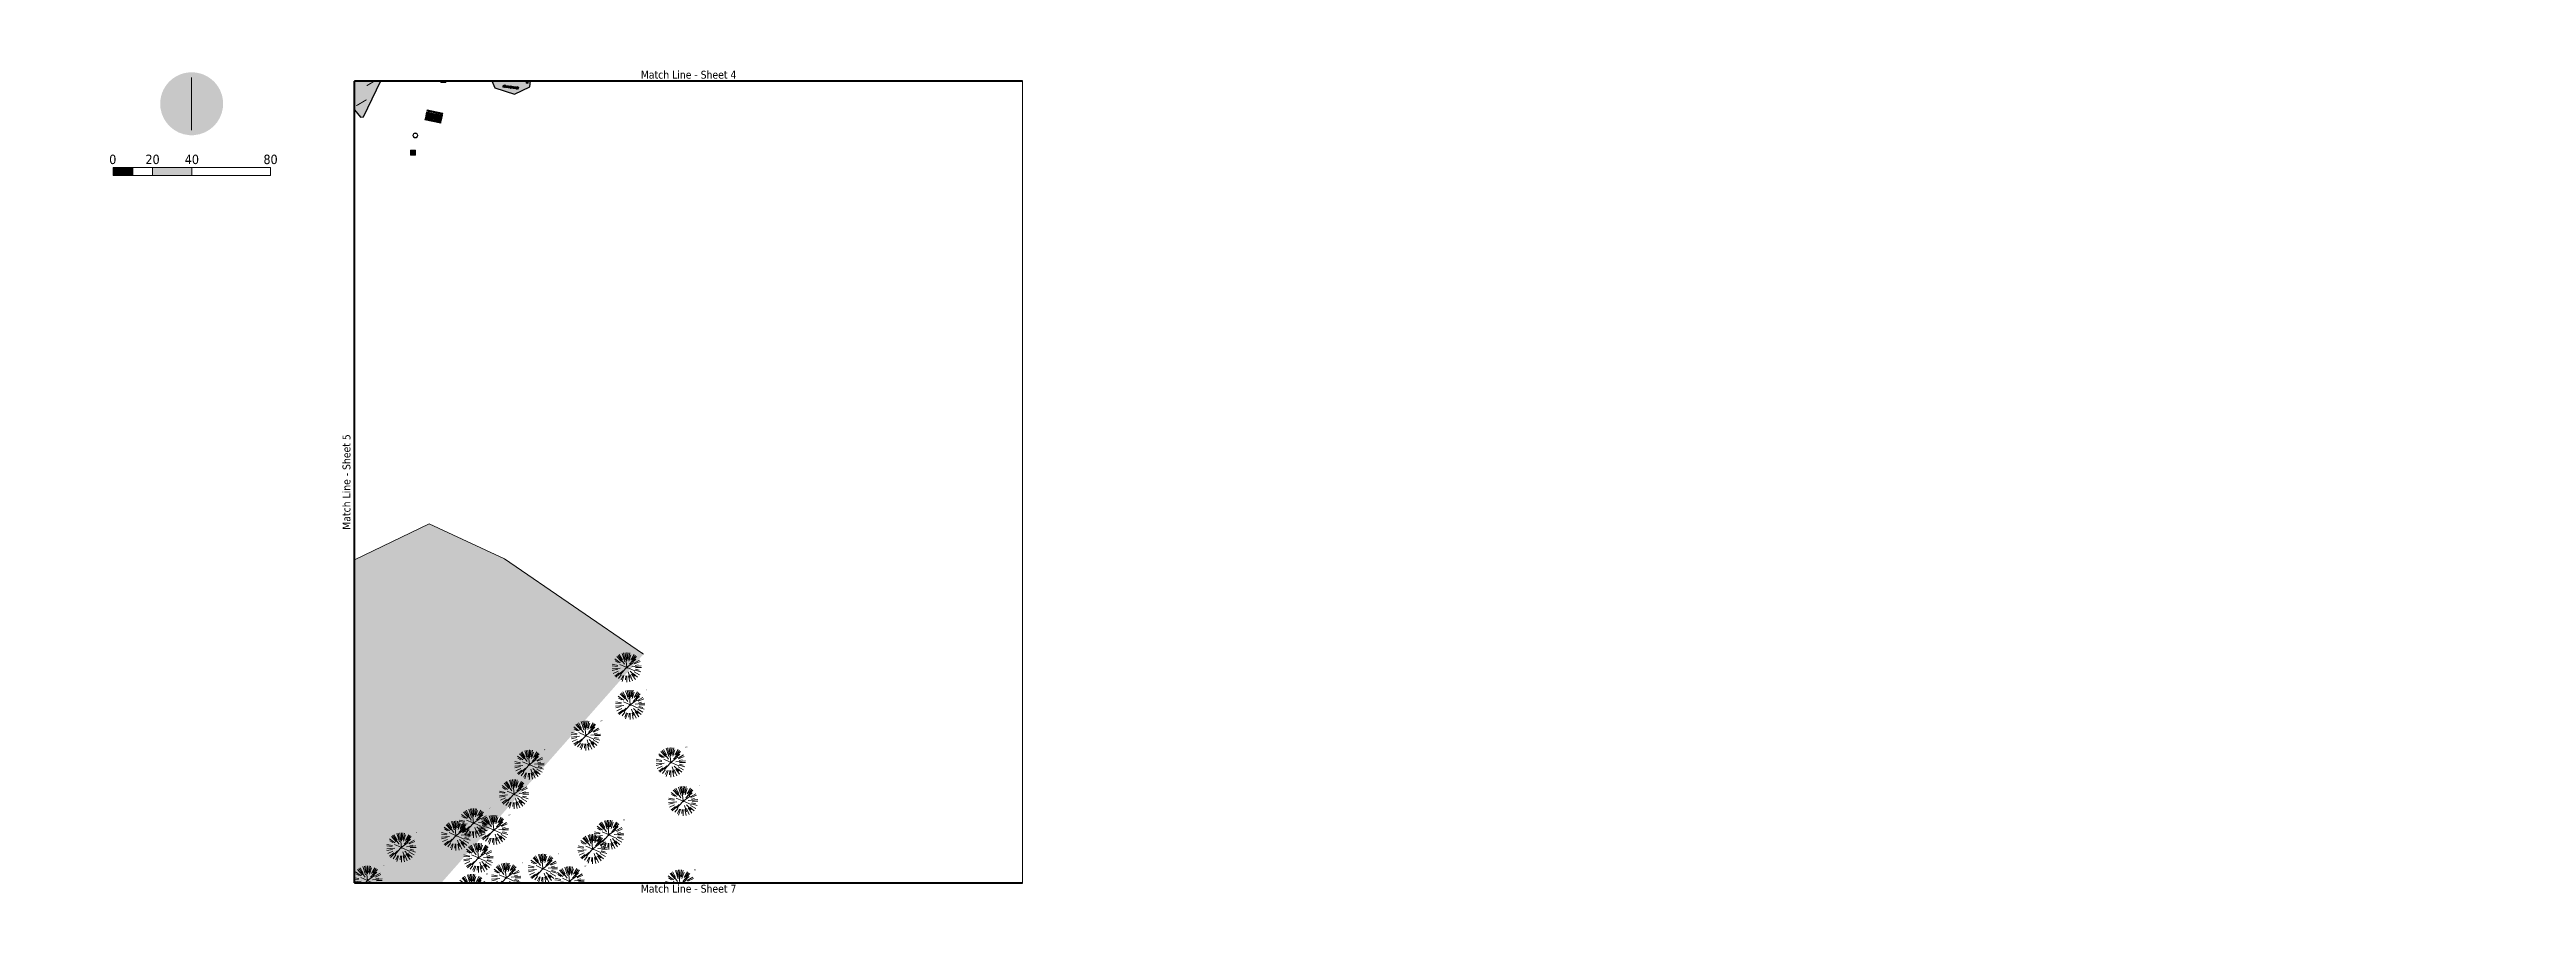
# Paper-space layout '6' of a CAD drawing. Header units: feet. Extents: x 0 to 31.5, y 0 to 11.
# The model-space entities are those that its viewports show. They can reach past a viewport. Long polylines and large blocks are cut down to what shows.
import ezdxf
from ezdxf.enums import TextEntityAlignment as Align

# ---------------------------------------------------------------- set-up
doc = ezdxf.new("R2010")
doc.units = ezdxf.units.FT
doc.header["$LTSCALE"] = 0.75
doc.header["$MEASUREMENT"] = 0
doc.layers.add('0-TTLB-NPLT', color=3, linetype='Continuous', lineweight=5, plot=False)
for name, color, linetype, lineweight in [('C-ANNO-TEXT-1', 7, 'Continuous', 20), ('V-PVMT-ASPH', 41, 'Continuous', 25), ('V-PVMT-CURB', 121, 'Continuous', 25), ('V-PVMT-HTCH-ASPH', 9, 'Continuous', 13), ('V-SITE-SURV', 4, 'Continuous', 18), ('V-SITE-VEGE', 55, 'Continuous', 18)]:
    doc.layers.add(name, color=color, linetype=linetype, lineweight=lineweight)
doc.layers.add('V-SITE-FLOOD', color=4, linetype='Continuous', lineweight=13, true_color=0x00ffff)
doc.styles.add('SEI Annotative', font='tahoma.ttf', dxfattribs={"height": 0.1})
doc.styles.add('SEI-Dim & Leader', font='tahoma.ttf')

# ---------------------------------------------------------------- blocks, each defined once
blk = doc.blocks.new('0-North Arrow - Round')
at = {"true_color": 0xffffff}
h = blk.add_hatch(color=7, dxfattribs=at)
h.dxf.hatch_style = 1
edge = h.paths.add_edge_path()
edge.add_line((0, 0.367), (-0.399, 0.032))
edge.add_ellipse((0, 0), major_axis=(0.283, 0.283), ratio=1, start_angle=130.4438, end_angle=135)
edge.add_ellipse((0, 0), major_axis=(0.283, 0.283), ratio=1, start_angle=135, end_angle=143.2383)
edge.add_line((-0.396, -0.057), (-0.035, 0.246))
edge.add_line((-0.035, 0.246), (-0.035, -0.398))
edge.add_ellipse((0, 0), major_axis=(0.283, 0.283), ratio=1, start_angle=219.9802, end_angle=230.0198)
edge.add_line((0.035, -0.398), (0.035, 0.248))
edge.add_line((0.035, 0.248), (0.397, -0.051))
edge.add_ellipse((0, 0), major_axis=(0.283, 0.283), ratio=1, start_angle=307.7122, end_angle=315)
edge.add_ellipse((0, 0), major_axis=(-0.283, 0.283), ratio=1, start_angle=225, end_angle=230.5831)
edge.add_line((0.398, 0.039), (0, 0.367))
h = blk.add_hatch(color=256)
h.dxf.hatch_style = 1
edge = h.paths.add_edge_path()
edge.add_ellipse((0, 0), major_axis=(-0.283, 0.283), ratio=1, start_angle=230.5831, end_angle=400.4438)
edge.add_line((-0.399, 0.032), (0, 0.367))
edge.add_line((0, 0.367), (0.398, 0.039))
h = blk.add_hatch(color=256)
h.dxf.hatch_style = 1
edge = h.paths.add_edge_path()
edge.add_ellipse((0, 0), major_axis=(0.283, 0.283), ratio=1, start_angle=143.2383, end_angle=219.9802)
edge.add_line((-0.035, -0.398), (-0.035, 0.246))
edge.add_line((-0.035, 0.246), (-0.396, -0.057))
h = blk.add_hatch(color=256)
h.dxf.hatch_style = 1
edge = h.paths.add_edge_path()
edge.add_ellipse((0, 0), major_axis=(-0.283, 0.283), ratio=1, start_angle=140.0198, end_angle=217.7122)
edge.add_line((0.397, -0.051), (0.035, 0.248))
edge.add_line((0.035, 0.248), (0.035, -0.398))
at = {"color": 7, "true_color": 0xffffff, "flags": 128}
blk.add_lwpolyline([(0, 0.335), (0, -0.335)], dxfattribs=at)
blk = doc.blocks.new('0-Scale 1')
for p, q in [((0, 0.05), (1, 0.05)), ((0, 0.05), (0, 0)), ((0, 0), (1, 0)), ((0.125, 0.05), (0.125, 0)), ((0.25, 0.05), (0.25, 0)), ((0.5, 0.05), (0.5, 0)), ((1, 0.05), (1, 0))]:
    blk.add_line(p, q)
for points in [[(0, 0.05), (0.125, 0.05), (0, 0), (0.125, 0)], [(0.25, 0.05), (0.5, 0.05), (0.25, 0), (0.5, 0)]]:
    blk.add_solid(points)
at = {"style": 'SEI-Dim & Leader', "flags": 1}
blk.add_attdef('SCALE', (0.215, -0.155), '', height=0.1, dxfattribs=at)
blk = doc.blocks.new('Bench')
at = {"layer": 'V-SITE-SURV', "transparency": 33554457}
h = blk.add_hatch(color=256, dxfattribs=at)
h.dxf.hatch_style = 1
h.paths.add_polyline_path([(8.1, 0), (8.1, 0.7), (0, 0.3), (0, -0.3)])
h.paths.add_polyline_path([(1, -0.3), (0.8, -0.3), (0.8, -0.5), (1, -0.4)])
h.paths.add_polyline_path([(0.9, 0.6), (0.7, 0.6), (0.7, 0.4), (0.9, 0.4)], flags=17)
h.paths.add_polyline_path([(8, 0.9), (8, 1.1), (0, 0.7), (0, 0.6)])
h.paths.add_polyline_path([(0.9, 0.9), (0.7, 0.9), (0.7, 0.8), (0.9, 0.8)], flags=17)
h.paths.add_polyline_path([(4.1, 0.8), (3.9, 0.7), (3.9, 0.5), (4.1, 0.5)])
h.paths.add_polyline_path([(4.1, 1), (3.9, 1), (3.9, 0.9), (4.1, 0.9)], flags=17)
h.paths.add_polyline_path([(4.1, -0.2), (3.9, -0.2), (4, -0.3), (4.2, -0.3)], flags=17)
h.paths.add_polyline_path([(7.3, 0), (7.1, 0), (7.1, -0.2), (7.3, -0.2)], flags=17)
h.paths.add_polyline_path([(7.3, 0.9), (7.1, 0.9), (7.1, 0.6), (7.3, 0.6)], flags=17)
h.paths.add_polyline_path([(7.3, 1.1), (7.1, 1.1), (7.1, 1), (7.3, 1)])
at = {"layer": 'V-SITE-SURV', "flags": 128}
for points in [[(0, 0.7), (8, 1.1)], [(8, 1.1), (0, 0.7)], [(0, 0.6), (8, 0.9)], [(0, 0.6), (0, 0.7)], [(0.9, 0.8), (0.9, 0.9), (0.7, 0.9), (0.7, 0.8)], [(0.7, 0.6), (0.7, 0.4)], [(0.9, 0.4), (0.9, 0.6)], [(4.1, 0.9), (4.1, 1), (3.9, 1), (3.9, 0.9)], [(3.9, 0.7), (3.9, 0.5)], [(4.1, 0.5), (4.1, 0.8)], [(7.1, 1), (7.1, 1.1), (7.3, 1.1), (7.3, 1)], [(7.1, 0.6), (7.1, 0.9)], [(7.3, 0.9), (7.3, 0.6)], [(8, 0.9), (8, 1.1)], [(0.8, -0.3), (0.8, -0.5), (1, -0.4), (1, -0.3)], [(3.9, -0.2), (4, -0.3), (4.2, -0.3), (4.1, -0.2)], [(7.3, 0), (7.3, -0.2), (7.1, -0.2), (7.1, 0)]]:
    blk.add_lwpolyline(points, dxfattribs=at)
blk.add_lwpolyline([(0, -0.3), (0, 0.3), (8.1, 0.7), (8.1, 0)], close=True, dxfattribs=at)
blk = doc.blocks.new('Grill')
at = {"layer": 'V-SITE-SURV', "transparency": 33554457}
h = blk.add_hatch(color=256, dxfattribs=at)
h.dxf.hatch_style = 1
h.paths.add_polyline_path([(-1.25, 1.25), (1.25, 1.25), (1.25, -1.25), (-1.25, -1.25)])
at = {"layer": 'V-SITE-SURV', "flags": 128}
blk.add_lwpolyline([(-1.25, 1.25), (1.25, 1.25), (1.25, -1.25), (-1.25, -1.25)], close=True, dxfattribs=at)
blk = doc.blocks.new('Pinic Table')
at = {"layer": 'V-SITE-SURV', "transparency": 33554457}
h = blk.add_hatch(color=256, dxfattribs=at)
h.dxf.hatch_style = 1
h.paths.add_polyline_path([(4.6, -0.9), (4.1, -0.9), (4.1, -1.1), (4.6, -1.1)])
h.paths.add_polyline_path([(1.1, -0.9), (0.7, -0.9), (0.7, -1.1), (1.1, -1.1)])
h.paths.add_polyline_path([(4.6, -7.1), (4.1, -7.1), (4.1, -7.3), (4.6, -7.3)])
h.paths.add_polyline_path([(1.1, -7.1), (0.7, -7.1), (0.7, -7.3), (1.1, -7.3)])
h.paths.add_polyline_path([(0.7, 0), (0, 0), (0, -8.2), (0.7, -8.2)])
h.paths.add_polyline_path([(1.1, -8.2), (1.1, 0), (4.1, 0), (4.1, -8.2)])
h.paths.add_polyline_path([(4.6, 0), (5.2, 0), (5.2, -8.2), (4.6, -8.2)])
at = {"layer": 'V-SITE-SURV', "flags": 128}
for points in [[(0.7, 0), (0, 0), (0, -8.2), (0.7, -8.2)], [(1.1, -8.2), (1.1, 0), (4.1, 0), (4.1, -8.2)], [(4.6, 0), (5.2, 0), (5.2, -8.2), (4.6, -8.2)]]:
    blk.add_lwpolyline(points, close=True, dxfattribs=at)
for points in [[(0.7, -0.9), (1.1, -0.9)], [(0.7, -1.1), (1.1, -1.1)], [(0.7, -7.1), (1.1, -7.1)], [(0.7, -7.3), (1.1, -7.3)], [(4.1, -0.9), (4.6, -0.9)], [(4.1, -1.1), (4.6, -1.1)], [(4.1, -7.1), (4.6, -7.1)], [(4.1, -7.3), (4.6, -7.3)]]:
    blk.add_lwpolyline(points, dxfattribs=at)
blk = doc.blocks.new('Fire Pit')
at = {"layer": 'V-SITE-SURV', "transparency": 33554457}
h = blk.add_hatch(color=256, dxfattribs=at)
h.dxf.hatch_style = 1
edge = h.paths.add_edge_path()
edge.add_arc((0, 0), 1.25, 0, 360)
edge = h.paths.add_edge_path(flags=17)
edge.add_arc((0, 0), 1.05, 0, 360)
at = {"layer": 'V-SITE-SURV'}
for radius in [1.25, 1.05]:
    blk.add_circle((0, 0), radius, dxfattribs=at)
blk = doc.blocks.new('V-SITE-VEGE-Coniferious Tree 2')
at = {"color": 0, "linetype": 'ByBlock'}
for p, q in [((-0.306, 0.032), (-0.497, 0.052)), ((-0.296, 0.063), (-0.489, 0.104)), ((-0.22, 0.16), (-0.405, 0.294)), ((-0.284, 0.164), (-0.393, 0.227)), ((-0.176, 0.195), (-0.335, 0.372)), ((-0.079, 0.109), (-0.294, 0.405)), ((-0.146, 0.253), (-0.25, 0.433)), ((-0.02, 0.009), (-0.232, 0.103)), ((-0.063, 0.193), (-0.155, 0.476)), ((-0.057, 0.27), (-0.104, 0.489)), ((0, 0.003), (-0.052, 0.497)), ((-0.001, -0.001), (0.235, 0.171)), ((0, 0.222), (0, 0.5)), ((0.029, 0.275), (0.052, 0.497)), ((0.057, 0.269), (0.104, 0.489)), ((0.069, 0.211), (0.138, 0.426)), ((0.098, 0.109), (0.335, 0.372)), ((0.139, 0.241), (0.25, 0.433)), ((0.173, 0.018), (0.497, 0.052)), ((0.187, 0.257), (0.294, 0.405)), ((0.192, 0.173), (0.312, 0.281)), ((0.249, 0.144), (0.433, 0.25)), ((0.266, 0.118), (0.457, 0.203)), ((0.287, 0.061), (0.388, 0.083)), ((0.302, 0), (0.5, 0)), ((-0.218, -0.023), (-0.497, -0.052)), ((-0.302, -0.064), (-0.489, -0.104)), ((-0.288, -0.128), (-0.457, -0.203)), ((-0.255, -0.185), (-0.405, -0.294)), ((-0.132, -0.119), (-0.372, -0.335)), ((-0.184, -0.254), (-0.277, -0.381)), ((-0.023, -0.026), (-0.214, -0.237)), ((-0.121, -0.273), (-0.186, -0.417)), ((-0.091, -0.28), (-0.155, -0.476)), ((-0.03, -0.282), (-0.044, -0.422)), ((0, -0.282), (0, -0.5)), ((0.018, -0.008), (0.272, -0.121)), ((0.048, -0.147), (0.119, -0.367)), ((0.061, -0.287), (0.104, -0.489)), ((0.113, -0.254), (0.203, -0.457)), ((0.114, -0.127), (0.272, -0.302)), ((0.169, -0.232), (0.294, -0.405)), ((0.225, -0.203), (0.372, -0.335)), ((0.256, -0.148), (0.433, -0.25)), ((0.289, -0.094), (0.476, -0.155)), ((0.294, -0.062), (0.427, -0.091))]:
    blk.add_line(p, q, dxfattribs=at)
blk.add_circle((0, 0), 0.0208)
blk = doc.blocks.new('*U102', base_point=(1135283, 648555.6))
at = {"layer": 'V-SITE-VEGE', "linetype": 'ByBlock', "insert": (1135290.3, 648562.9), "char_height": 0.6, "attachment_point": 7, "style": 'SEI-Dim & Leader'}
blk.add_mtext('15"', dxfattribs=at)
blk = doc.blocks.new('*U103', base_point=(1135283, 648555.6))
blk.add_blockref('*U102', (1135283, 648555.6))
blk = doc.blocks.new('*U104', base_point=(1135283, 648555.6))
at = {"xscale": 14.99981880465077, "yscale": 14.99981880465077, "zscale": 14.99981880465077}
blk.add_blockref('V-SITE-VEGE-Coniferious Tree 2', (1135283, 648555.6), dxfattribs=at)
blk.add_blockref('*U103', (1135283, 648555.6))

msp = doc.modelspace()

# ---------------------------------------------------------------- hatches: boundary and pattern name
at = {"layer": 'V-PVMT-HTCH-ASPH', "transparency": 33554483}
h = msp.add_hatch(color=256, dxfattribs=at)
h.dxf.hatch_style = 1
h.paths.add_polyline_path([(1134980.5, 648703.5), (1134971.6, 648717), (1134963.4, 648729.8), (1134961.2, 648739.9), (1134959.5, 648736.3), (1134937.5, 648694.3), (1134919.5, 648662), (1134925.5, 648658.1), (1134936.3, 648645), (1134945.3, 648634), (1134946.7, 648634.1), (1134962.4, 648666.2)])
h.paths.add_polyline_path([(1135032.6, 648659.1), (1135030.5, 648663.7), (1135026, 648666.9), (1135019.7, 648667.4), (1135011.9, 648665.9), (1135000.2, 648666.4), (1134989.2, 648666.7), (1134977.5, 648671.3), (1134971.4, 648676.5), (1134970, 648681.8), (1134962.6, 648666.5), (1134969.3, 648668.6), (1134977.7, 648666.8), (1134984.6, 648664.2), (1134997.7, 648662.5), (1135005.4, 648662.7), (1135010.1, 648661.3), (1135011, 648658.8), (1135010.3, 648655.9), (1135013.6, 648649), (1135023.5, 648645.7), (1135031.4, 648649.4)])
h.paths.add_polyline_path([(1135058.2, 648869), (1135066.5, 648893.1), (1135055.3, 648902.6), (1135045, 648911), (1135042.3, 648919.1), (1135036.2, 648904.3), (1135017.2, 648859.8), (1135007.7, 648840.6), (1135011, 648841.2), (1135013.7, 648839.5), (1135021.3, 648831.5), (1135036.5, 648816.5), (1135048.2, 648844.3)])
h.paths.add_polyline_path([(1135107.1, 648817.3), (1135104.1, 648826.3), (1135096.9, 648838.9), (1135085.5, 648848.2), (1135068.2, 648853.2), (1135061.3, 648859.8), (1135058.6, 648866), (1135058.2, 648869), (1135048.2, 648844.3), (1135061.3, 648847.1), (1135073.2, 648847.6), (1135088.8, 648841.5), (1135098.1, 648828.5), (1135091.7, 648825.3), (1135085.8, 648821.3), (1135084.3, 648815.7), (1135087.9, 648808.6), (1135093.6, 648805), (1135100.3, 648805.3), (1135103.8, 648808.6)])
h.paths.add_polyline_path([(1135103.2, 648977.4), (1135098.1, 648986.5), (1135090.4, 648987.2), (1135077.5, 648994.6), (1135074.6, 648998.7), (1135071.2, 648989.7), (1135068.1, 648982.2), (1135078.2, 648984.9), (1135086.7, 648983.6), (1135094.6, 648980.7), (1135090.1, 648969.7), (1135081, 648951.7), (1135069.2, 648918.1), (1135062.1, 648896.8), (1135066.5, 648893.1), (1135073.4, 648916.8), (1135084.6, 648949.3), (1135093.6, 648967.1)])
h.paths.add_polyline_path([(1135078.1, 649039.2), (1135095.2, 649083.2), (1135097.9, 649099.4), (1135060.9, 649092.8), (1135056.8, 649091), (1135046, 649065.4), (1135034, 649031.4), (1135022.4, 648997.8), (1135009.7, 648960.5), (1135010.5, 648959.9), (1135027.1, 648962.6), (1135043.4, 648965.6), (1135048.3, 648964.5), (1135061, 648995.1)])
h.paths.add_polyline_path([(1135044.7, 649061.7), (1135033.9, 649063.7), (1135023.9, 649070.1), (1135015.1, 649073.7), (1134998.7, 649074.8), (1134988.5, 649075.2), (1134981.2, 649073.2), (1134975.3, 649067.7), (1134974.3, 649061.4), (1134980, 649055), (1134988.5, 649053.9), (1134994.3, 649058.2), (1134996.4, 649063.3), (1134997.6, 649069), (1134999.5, 649069.8), (1135014.6, 649069.7), (1135034.4, 649058.6), (1135040.2, 649049)])
h.paths.add_polyline_path([(1135007.3, 648984), (1135017.8, 648984.5), (1135021, 648993.9), (1135001.2, 648984.1), (1134989.5, 648981.1), (1134985.7, 648984.2), (1134979.1, 648988), (1134973.4, 648988), (1134968.3, 648984.6), (1134967, 648976), (1134973.5, 648968.5), (1134982.7, 648969.9), (1134992, 648977.8)])
h.paths.add_polyline_path([(1134804.2, 649120.7), (1134794.4, 649131.6), (1134780.4, 649143.6), (1134774.1, 649149.5), (1134770.7, 649156.8), (1134759.2, 649146), (1134758.9, 649145.8), (1134771.1, 649143.6), (1134781.9, 649137.5), (1134792.9, 649126.5), (1134793.4, 649121.2), (1134786, 649111.4), (1134786.1, 649102.3), (1134795.2, 649096.8), (1134802.7, 649099.9), (1134808, 649107.6)])
h.paths.add_polyline_path([(1134838.6, 649166.1), (1134832, 649168.4), (1134826.9, 649167.1), (1134822.1, 649164.8), (1134812.4, 649170.6), (1134805.5, 649176), (1134801.2, 649185.7), (1134787, 649171.8), (1134797.1, 649173), (1134804.3, 649171.5), (1134820.2, 649159.7), (1134829.8, 649149.6), (1134837.8, 649149.3), (1134843, 649157.1)])
h.paths.add_polyline_path([(1134821.4, 649205.1), (1134829.6, 649212.9), (1134818.2, 649216.5), (1134792, 649225.2), (1134769.9, 649204.1), (1134736.1, 649171.3), (1134700.9, 649137.4), (1134690.3, 649125.7), (1134695.5, 649125.2), (1134717.2, 649118.9), (1134726.8, 649116.6), (1134728.9, 649117.8), (1134740.2, 649128), (1134759.2, 649146), (1134770.7, 649156.8), (1134773.5, 649159.5), (1134786.6, 649171.4), (1134804.2, 649188.7)])
h.paths.add_polyline_path([(1135113.2, 649272.7), (1135102, 649272.8), (1135100.3, 649265), (1135102.5, 649256), (1135100.5, 649252.5), (1135093.1, 649247.6), (1135077.5, 649244.3), (1135058.6, 649242.4), (1135063.5, 649239.4), (1135064.4, 649239.4), (1135084.1, 649241.6), (1135098.6, 649246.2), (1135111.6, 649256.3), (1135118.3, 649261.3)])
h.paths.add_polyline_path([(1135043.2, 649251.7), (1135004.5, 649274.6), (1134990.1, 649283.1), (1134969.1, 649295), (1134965.4, 649295.3), (1134949, 649286.3), (1134930.2, 649277.5), (1134952.8, 649270.5), (1134995.9, 649242.9), (1135032.5, 649219), (1135032.6, 649221.5), (1135050.1, 649231.9), (1135063.5, 649239.4)])
h.paths.add_polyline_path([(1135007.4, 649343.8), (1135002.1, 649343.4), (1134997.6, 649341.9), (1134998, 649333.9), (1134999.9, 649327.5), (1134999.4, 649312.1), (1134994.9, 649292), (1134987.4, 649284.6), (1134990.1, 649283.1), (1134997.7, 649278.6), (1135002.5, 649306.2), (1135006, 649324), (1135009, 649334.4)])
h.paths.add_polyline_path([(1134772.4, 649222.9), (1134765.8, 649225.2), (1134757.9, 649224.3), (1134757.9, 649224.4), (1134740.7, 649225.1), (1134718.9, 649221.6), (1134699.8, 649213.5), (1134691.2, 649203.9), (1134673.1, 649190.1), (1134657.7, 649177.8), (1134644.1, 649165), (1134622.6, 649140.2), (1134610.9, 649123.4), (1134605.7, 649108.2), (1134604, 649096.9), (1134602.2, 649088), (1134606.9, 649082.6), (1134608.3, 649096.1), (1134609.4, 649107.5), (1134614.7, 649121.4), (1134625.6, 649138), (1134647.4, 649162.2), (1134660.3, 649174.9), (1134675.7, 649186.9), (1134695, 649196), (1134699.8, 649190.4), (1134706.9, 649180.1), (1134710.3, 649163.3), (1134722.3, 649175.1), (1134710.9, 649182.6), (1134706.4, 649193.8), (1134704.2, 649202.7), (1134705.5, 649207.2), (1134719.9, 649217.6), (1134741.9, 649221.6), (1134754.9, 649219.5), (1134758, 649216.6), (1134761.1, 649212.3)])
h.paths.add_polyline_path([(1134622.9, 649059.5), (1134614.3, 649073.9), (1134601.6, 649088.8), (1134582.9, 649053.5), (1134557, 649003.7), (1134546.4, 648980.4), (1134536.7, 648959.6), (1134533, 648948.3), (1134533.2, 648946.7), (1134544, 648933.8), (1134559, 648915.9), (1134567.7, 648955), (1134587.1, 648997.3), (1134610.2, 649042.8)])
h.paths.add_polyline_path([(1134582.6, 649052.9), (1134573.5, 649051.3), (1134563.6, 649051.3), (1134541.1, 649055.9), (1134527.5, 649059.5), (1134526.3, 649062.2), (1134520.2, 649071.5), (1134509.9, 649070.7), (1134505.5, 649061.1), (1134506.6, 649055.4), (1134518.9, 649051.8), (1134523.9, 649052.9), (1134527.5, 649053.7), (1134545.5, 649051.3), (1134564.2, 649046.2), (1134569.7, 649041), (1134573.9, 649036.2)])
h.paths.add_polyline_path([(1134555.6, 649000.6), (1134550.9, 648999.5), (1134541.6, 649001.3), (1134528.7, 649013.5), (1134517.6, 649025.1), (1134515.5, 649037.5), (1134503, 649040), (1134495.2, 649040.4), (1134489.5, 649034.7), (1134490.6, 649025.5), (1134493.9, 649021.2), (1134512.9, 649019.6), (1134516.6, 649019.6), (1134526.5, 649009.8), (1134539, 648996.9), (1134547.3, 648982.5)])
at = {"layer": 'V-SITE-FLOOD', "transparency": 33554457}
h = msp.add_hatch(color=256, dxfattribs=at)
h.dxf.hatch_style = 1
h.paths.add_polyline_path([(1134906.5, 648154.1), (1135089.1, 648360.8), (1135088.7, 648361.1), (1135018.4, 648409.4), (1134980.2, 648427.2), (1134932, 648403.8), (1134876, 648336.5), (1134869.5, 648266.5), (1134884.3, 648205.7)])

# ---------------------------------------------------------------- linework, layer by layer
at = {"layer": 'V-PVMT-ASPH', "flags": 128}
for points in [[(1134919.5, 648662), (1134925.5, 648658.1), (1134936.3, 648645), (1134945.3, 648634), (1134946.7, 648634.1), (1134962.4, 648666.2), (1134980.5, 648703.5), (1134971.6, 648717), (1134963.4, 648729.8), (1134961.2, 648739.9)], [(1134963, 648666.6), (1134969.3, 648668.6), (1134977.7, 648666.8), (1134984.6, 648664.2), (1134997.7, 648662.5), (1135005.4, 648662.7), (1135010.1, 648661.3), (1135011, 648658.8), (1135010.3, 648655.9), (1135013.6, 648649), (1135023.5, 648645.7), (1135031.4, 648649.4), (1135032.6, 648659.1), (1135030.5, 648663.7), (1135026, 648666.9), (1135019.7, 648667.4), (1135011.9, 648665.9), (1135000.2, 648666.4), (1134989.2, 648666.7), (1134977.5, 648671.3), (1134971.4, 648676.5), (1134970.1, 648681.4)]]:
    msp.add_lwpolyline(points, dxfattribs=at)
at = {"layer": 'V-PVMT-CURB', "const_width": 0.5, "flags": 128}
for points in [[(1134948.4, 648650), (1134953.6, 648653.1)], [(1134943.1, 648639.8), (1134948.3, 648642.9)]]:
    msp.add_lwpolyline(points, dxfattribs=at)
at = {"layer": 'V-SITE-FLOOD', "flags": 128}
msp.add_lwpolyline([(1134906.5, 648154.1), (1134884.3, 648205.7), (1134869.5, 648266.5), (1134876, 648336.5), (1134932, 648403.8), (1134980.2, 648427.2), (1135018.4, 648409.4), (1135088.7, 648361.1), (1135089.1, 648360.8)], dxfattribs=at)

# ---------------------------------------------------------------- block references
at = {"layer": 'V-SITE-SURV'}
for name, p in [('Grill', (1134987.4, 648652.9)), ('Fire Pit', (1134973.1, 648624.7)), ('Grill', (1134971.9, 648616))]:
    msp.add_blockref(name, p, dxfattribs=at)
for name, p, rotation in [('Bench', (1135025.7, 648648.9), 169.7343787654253), ('Bench', (1135030.9, 648659.3), 259.8210741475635), ('Pinic Table', (1134978, 648632.6), 78.28623439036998)]:
    msp.add_blockref(name, p, dxfattribs=dict(at, rotation=rotation))
at = {"layer": 'V-SITE-VEGE'}
for p in [(1135080.6, 648354.1), (1135082.4, 648335.1), (1135059.8, 648319.4), (1135031.1, 648304.6), (1135103, 648305.8), (1135023.3, 648289.6), (1135109.3, 648286.1), (1134993.8, 648268.5), (1135002.7, 648274.9), (1135013, 648271.4), (1135071.6, 648268.9, 4617), (1134966, 648262.5), (1135005.2, 648257.2), (1135038, 648251.7), (1135063.3, 648261.7, 4617), (1134948.8, 648245.7), (1135001.9, 648241.4), (1135019.3, 648247.1), (1135051.5, 648245.3), (1135107.7, 648243.6), (1135086.8, 648236.5)]:
    msp.add_blockref('*U104', p, dxfattribs=at)

psp = doc.layouts.new('6')

# ---------------------------------------------------------------- linework, layer by layer
at = {"layer": 'C-ANNO-TEXT-1', "const_width": 0.025, "flags": 128}
for points in [[(3.877, 10.6), (12.373, 10.6)], [(3.877, 0.4), (3.877, 10.6)], [(3.877, 0.4), (12.373, 0.4)]]:
    psp.add_lwpolyline(points, dxfattribs=at)

# ---------------------------------------------------------------- block references
at = {"layer": 'C-ANNO-TEXT-1'}
psp.add_blockref('0-North Arrow - Round', (1.807, 10.31), dxfattribs=at)
at = {"layer": 'C-ANNO-TEXT-1', "xscale": 2, "yscale": 2, "zscale": 2}
psp.add_blockref('0-Scale 1', (0.809, 9.398), dxfattribs=at)

# ---------------------------------------------------------------- texts
at = {"layer": 'C-ANNO-TEXT-1', "style": 'SEI Annotative'}
for s, p in [('Match Line - Sheet 4', (8.125, 10.6)), ('Match Line - Sheet 7', (8.125, 0.248))]:
    psp.add_text(s, height=0.1, dxfattribs=at).set_placement(p, align=Align.BOTTOM_CENTER)
psp.add_text('Match Line - Sheet 5', height=0.1, rotation=90, dxfattribs=at).set_placement((3.855, 5.5), align=Align.BOTTOM_CENTER)
at = {"layer": 'C-ANNO-TEXT-1', "char_height": 0.12, "width": 0.17462, "attachment_point": 5, "style": 'SEI-Dim & Leader'}
for s, insert in [('0', (0.804, 9.602)), ('20', (1.31, 9.602)), ('40', (1.81, 9.602)), ('80', (2.81, 9.602))]:
    psp.add_mtext(s, dxfattribs=dict(at, insert=insert))

# ---------------------------------------------------------------- viewports
at = {"layer": '0-TTLB-NPLT', "view_target_point": (112.813, 75.591)}
psp.add_viewport(center=(8.125, 5.5), size=(8.495, 10.2), view_center_point=(1134999.274, 648372.822), view_height=408, dxfattribs=at)

doc.saveas('drawing.dxf')
